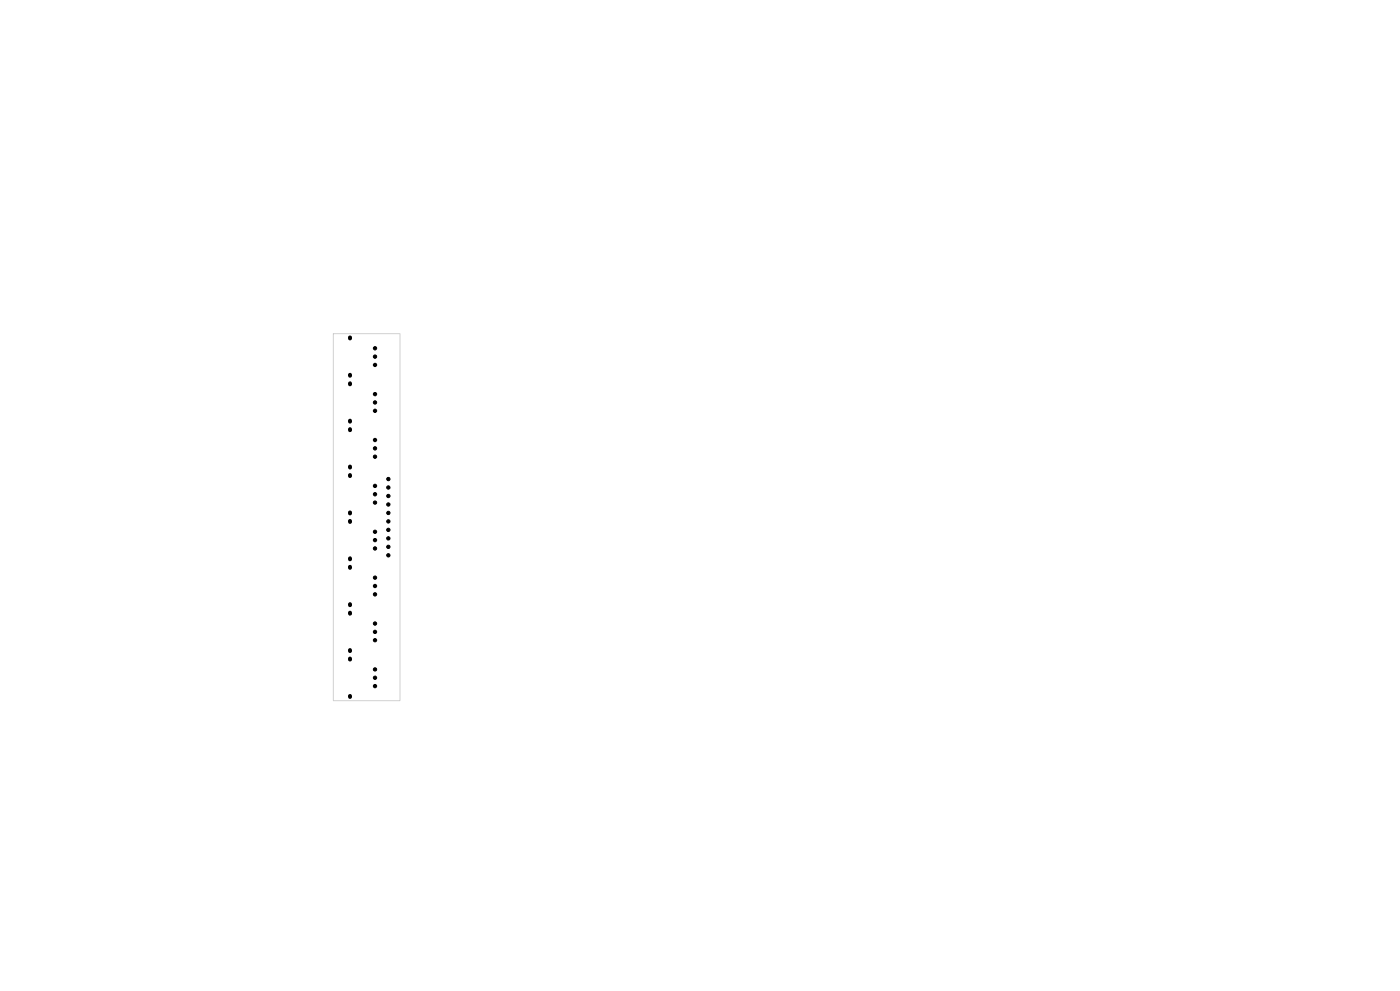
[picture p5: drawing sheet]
<svg xmlns="http://www.w3.org/2000/svg" width="420mm" height="297mm" viewBox="0 0 420 297" stroke-linecap="round" stroke-linejoin="round" font-family="sans-serif">
<path d="M100 100h20v110h-20z" fill="none" stroke="#d0d2cd" stroke-width=".3"/>
<g fill="#000" stroke="#000" stroke-width=".3">
<circle cx="112.5" cy="118.1" r=".5"/>
<circle cx="112.5" cy="104.4" r=".5"/>
<circle cx="112.5" cy="109.4" r=".5"/>
<circle cx="112.5" cy="106.9" r=".5"/>
<circle cx="112.5" cy="123.1" r=".5"/>
<circle cx="112.5" cy="131.9" r=".5"/>
<circle cx="112.5" cy="136.9" r=".5"/>
<circle cx="112.5" cy="134.4" r=".5"/>
<circle cx="112.5" cy="120.6" r=".5"/>
<circle cx="112.5" cy="148.1" r=".5"/>
<circle cx="112.5" cy="145.6" r=".5"/>
<circle cx="112.5" cy="150.6" r=".5"/>
<circle cx="112.5" cy="159.4" r=".5"/>
<circle cx="116.5" cy="158.8" r=".5"/>
<circle cx="116.5" cy="148.7" r=".5"/>
<circle cx="116.5" cy="146.1" r=".5"/>
<circle cx="116.5" cy="143.6" r=".5"/>
<circle cx="116.5" cy="153.7" r=".5"/>
<circle cx="116.5" cy="151.2" r=".5"/>
<circle cx="116.5" cy="156.3" r=".5"/>
<circle cx="112.5" cy="161.9" r=".5"/>
<circle cx="112.5" cy="175.6" r=".5"/>
<circle cx="112.5" cy="164.4" r=".5"/>
<circle cx="112.5" cy="173.1" r=".5"/>
<circle cx="112.5" cy="178.1" r=".5"/>
<circle cx="116.5" cy="161.4" r=".5"/>
<circle cx="116.5" cy="166.4" r=".5"/>
<circle cx="116.5" cy="163.9" r=".5"/>
<circle cx="112.5" cy="189.4" r=".5"/>
<circle cx="112.5" cy="191.9" r=".5"/>
<circle cx="112.5" cy="186.9" r=".5"/>
<circle cx="112.5" cy="203.1" r=".5"/>
<circle cx="112.5" cy="200.6" r=".5"/>
<circle cx="112.5" cy="205.6" r=".5"/>
</g>
<g fill="none" stroke="#000" stroke-width="1.2">
<path d="M105 101.1v.3M105 112.3v.3M105 114.9v.3M105 126.1v.3M105 128.6v.3M105 139.8v.3M105 142.4v.3M105 153.6v.3M105 156.1v.3M105 167.3v.3M105 169.9v.3M105 181.1v.3"/>
<path d="M105 183.6v.3M105 194.8v.3M105 197.4v.3M105 208.6v.3"/>
</g>
</svg>
